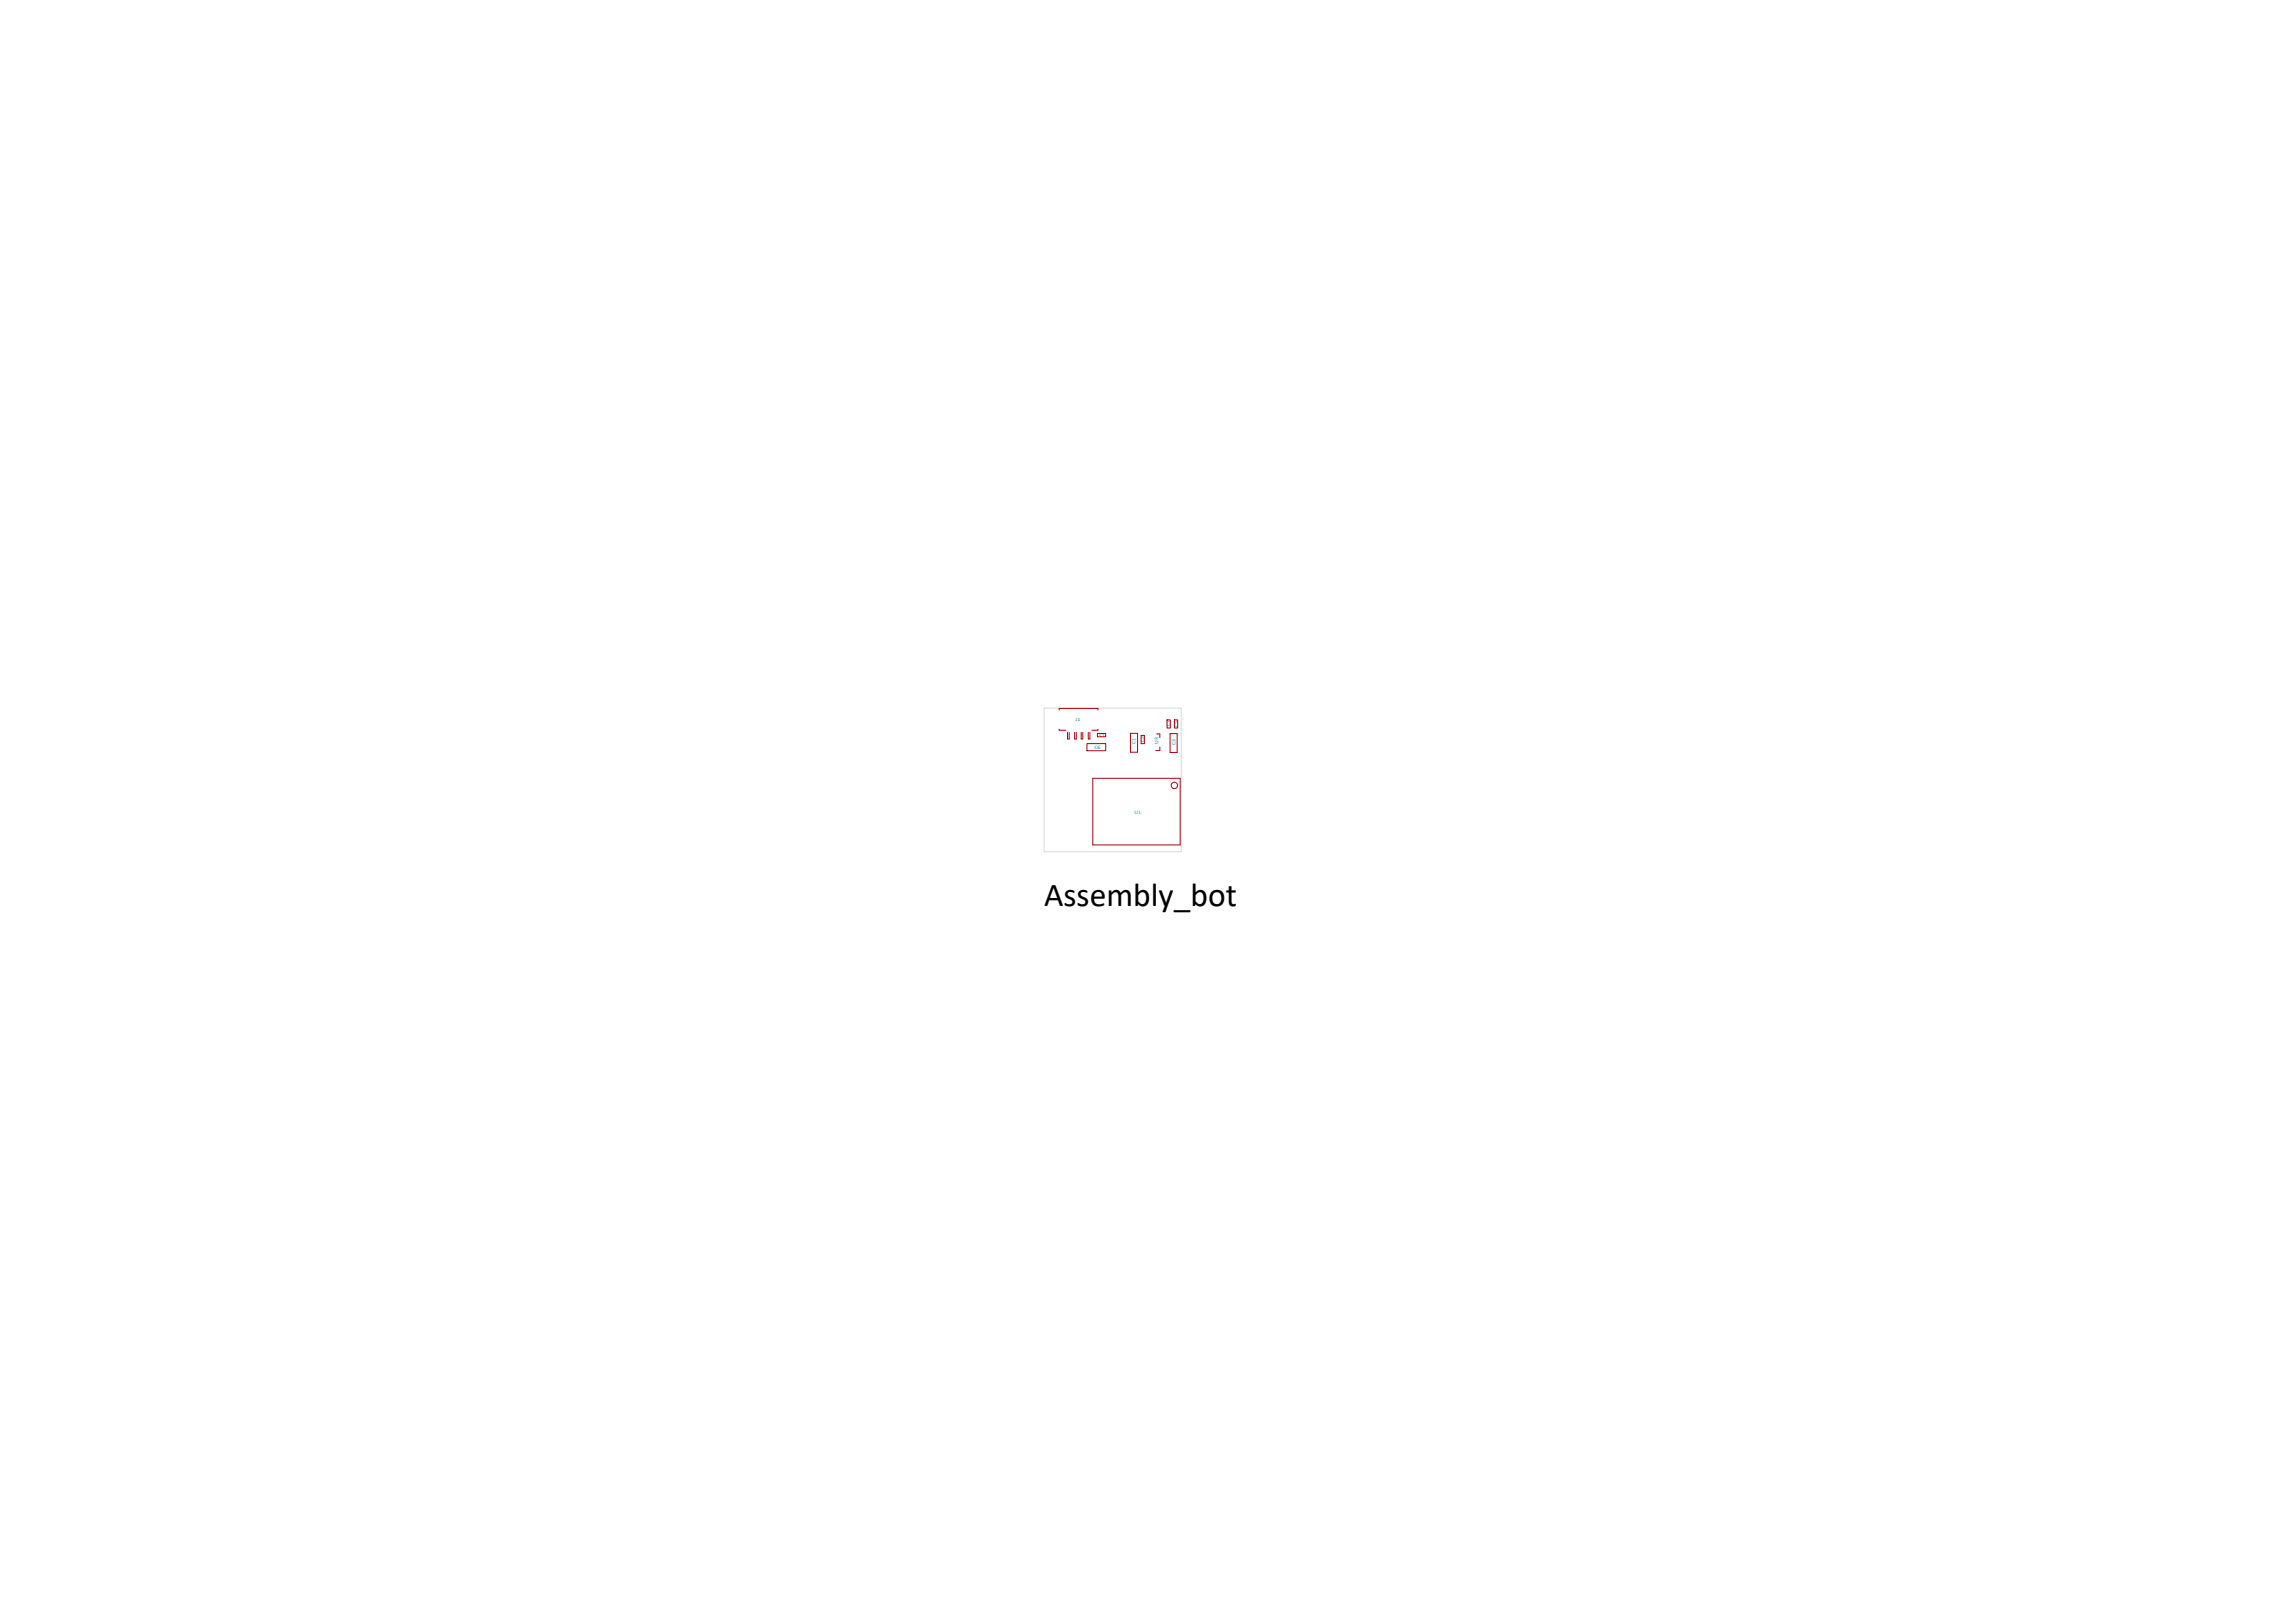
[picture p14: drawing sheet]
<svg xmlns="http://www.w3.org/2000/svg" width="420mm" height="297mm" viewBox="0 0 420 297" stroke-linecap="round" stroke-linejoin="round" font-family="sans-serif">
<defs><g id="words">
<text font-size="6.1" x="191.2" y="165.9">Assembly_bot</text>
<g font-size="1" fill="#0097b7">
<text x="196.9" y="131.9">J1</text>
<text x="200.4" y="137">C6</text>
<text x="201.3" y="134.8">L1</text>
<text x="207.9" y="136.1" transform="rotate(-90 207.9 136.1)">C1</text>
<text x="209.6" y="135.8" transform="rotate(-90 209.6 135.8)">C2</text>
<text x="212.1" y="136.2" transform="rotate(-90 212.1 136.2)">U3</text>
<text x="214.3" y="132.9" transform="rotate(-90 214.3 132.9)">C7</text>
<text x="215.2" y="136.3" transform="rotate(-90 215.2 136.3)">C3</text>
<text x="215.6" y="133" transform="rotate(-90 215.6 133)">C5</text>
<text x="207.7" y="149">U1</text>
</g>
</g></defs>
<path d="M191.2 129.6h25.1v26.3h-25.1z" fill="none" stroke="#d9d9d9" stroke-width=".18"/>
<g fill="none" stroke="#a90512" stroke-width=".18">
<path d="M193.9 129.9v-.2h7.1v.2M193.9 133.4v.2h1.2M195.4 134v1.2h.3v-1.2M196.7 134v1.2h.3v-1.2M197.9 134v1.2h.3v-1.2M199 136.1h3.4v1.3h-3.4zM199.2 134v1.2h.3v-1.2M200.9 134.2h1.5v.6h-1.5zM201 133.4v.2h-1.1M207 134.2h1.3v3.5h-1.3zM208.9 134.6h.6v1.5h-.6zM211.8 134.3h.5v.7"/>
<path d="M212.3 136.7v.7h-.7M213.7 131.7h.6v1.5h-.6zM214.2 134.3h1.3v3.4h-1.3zM215 131.7h.6v1.5h-.6zM200.1 142.4h16v12.2h-16z"/>
<circle cx="215" cy="143.7" r=".59"/>
</g>
<use href="#words"/>
</svg>
